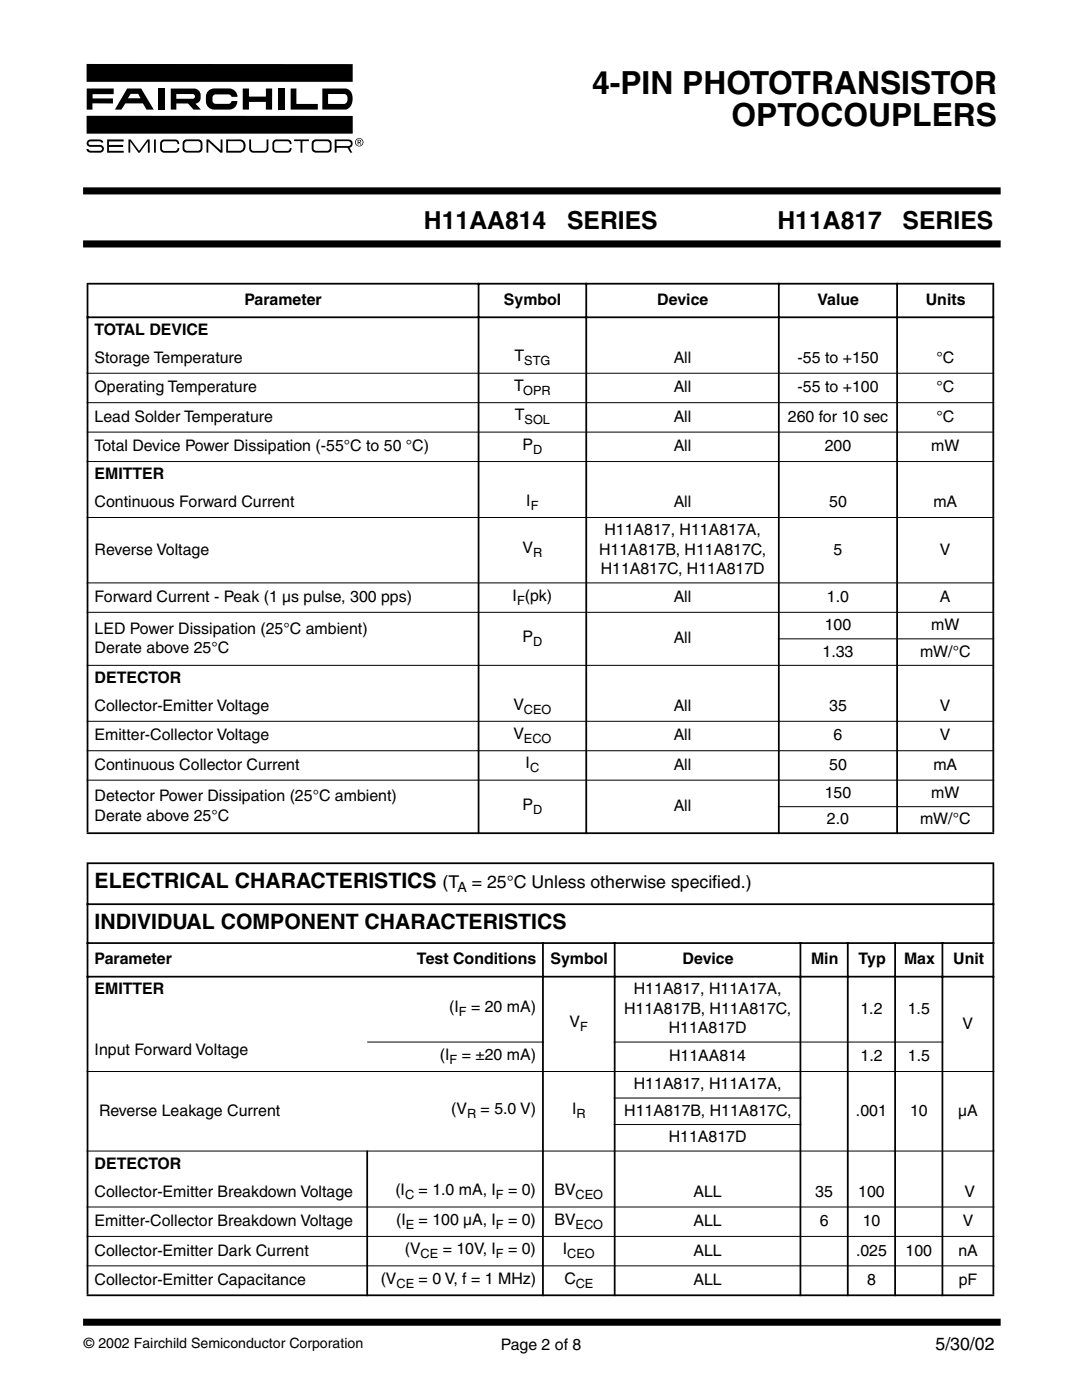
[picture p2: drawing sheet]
<svg xmlns="http://www.w3.org/2000/svg" width="216mm" height="279mm" viewBox="0 0 216 279" stroke-linecap="round" stroke-linejoin="round" font-family="sans-serif">
<defs><g id="words">
<g font-size="6.3">
<text x="118.1" y="18.7">4-PIN PHOTOTRANSISTOR</text>
<text x="146" y="25">OPTOCOUPLERS</text>
</g>
<g font-size="4.9">
<text x="84.6" y="45.6">H11AA814</text>
<text x="113.1" y="45.6">SERIES</text>
<text x="155.1" y="45.6">H11A817</text>
<text x="180.1" y="45.6">SERIES</text>
</g>
<g font-size="4.2">
<text x="18.9" y="177.2">ELECTRICAL CHARACTERISTICS</text>
<text x="18.9" y="185.4">INDIVIDUAL COMPONENT CHARACTERISTICS</text>
</g>
<g font-size="3.5">
<text x="88.3" y="177.2">(T</text>
<text x="94.2" y="177.2">= 25°C Unless otherwise specifed.)</text>
<text x="142.1" y="177.2">i</text>
<text x="186.7" y="269.4">5/30/02</text>
</g>
<g font-size="3.2">
<text x="48.8" y="60.9">Parameter</text>
<text x="100.5" y="60.9">Symbol</text>
<text x="131.2" y="60.9">Device</text>
<text x="163.1" y="60.9">Value</text>
<text x="184.7" y="60.9">Units</text>
<text x="18.9" y="66.9">TOTAL DEVICE</text>
<text x="18.9" y="72.4">Storage Temperature</text>
<text x="102.7" y="72.1">T</text>
<text x="134.4" y="72.4">All</text>
<text x="159.2" y="72.4">-55 to +150</text>
<text x="186.9" y="72.4">°C</text>
<text x="18.9" y="78.3">Operating Temperature</text>
<text x="102.6" y="78">T</text>
<text x="102.7" y="83.9">T</text>
<text x="134.4" y="78.3">All</text>
<text x="159.2" y="78.3">-55 to +100</text>
<text x="186.9" y="78.3">°C</text>
<text x="18.9" y="84.2">Lead Solder Temperature</text>
<text x="104.3" y="89.8">P</text>
<text x="134.4" y="84.2">All</text>
<text x="157.2" y="84.2">260 for 10 sec</text>
<text x="186.9" y="84.2">°C</text>
<text x="18.9" y="95.6">EMITTER</text>
<text x="18.9" y="90.1">Total Device Power Dissipation (-55°C to 50 °C)</text>
<text x="134.4" y="90.1">All</text>
<text x="164.6" y="90.1">200</text>
<text x="185.8" y="90.1">mW</text>
<text x="18.9" y="101.2">Continuous Forward Current</text>
<text x="105" y="100.9">I</text>
<text x="134.4" y="101.2">All</text>
<text x="165.4" y="101.2">50</text>
<text x="186.2" y="101.2">mA</text>
<text x="120.6" y="106.8">H11A817, H11A817A,</text>
<text x="18.9" y="110.7">Reverse Voltage</text>
<text x="104.3" y="110.4">V</text>
<text x="119.5" y="110.7">H11A817B, H11A817C,</text>
<text x="166.3" y="110.7">5</text>
<text x="187.6" y="110.7">V</text>
<text x="102.3" y="119.9">I (pk)</text>
<text x="119.9" y="114.6">H11A817C, H11A817D</text>
<text x="18.9" y="120.1">Forward Current - Peak (1 µs pulse, 300 pps)</text>
<text x="134.4" y="120.1">All</text>
<text x="164.6" y="125.7">100</text>
<text x="165" y="120.1">1.0</text>
<text x="185.8" y="125.7">mW</text>
<text x="187.6" y="120.1">A</text>
<text x="18.9" y="126.4">LED Power Dissipation (25°C ambient)</text>
<text x="18.9" y="130.3">Derate above 25°C</text>
<text x="104.3" y="128.1">P</text>
<text x="134.4" y="128.4">All</text>
<text x="164.1" y="131">1.33</text>
<text x="183.6" y="131">mW/°C</text>
<text x="18.9" y="136.3">DETECTOR</text>
<text x="18.9" y="141.9">Collector-Emitter Voltage</text>
<text x="102.4" y="141.6">V</text>
<text x="134.4" y="141.9">All</text>
<text x="165.4" y="141.9">35</text>
<text x="187.6" y="141.9">V</text>
<text x="18.9" y="147.8">Emitter-Collector Voltage</text>
<text x="102.4" y="147.5">V</text>
<text x="134.4" y="147.8">All</text>
<text x="166.3" y="147.8">6</text>
<text x="187.6" y="147.8">V</text>
<text x="18.9" y="153.6">Continuous Collector Current</text>
<text x="104.9" y="153.4">I</text>
<text x="134.4" y="153.6">All</text>
<text x="165.4" y="153.6">50</text>
<text x="186.2" y="153.6">mA</text>
<text x="18.9" y="159.9">Detector Power Dissipation (25°C ambient)</text>
<text x="104.3" y="161.6">P</text>
<text x="134.4" y="161.9">All</text>
<text x="164.6" y="159.2">150</text>
<text x="185.8" y="159.2">mW</text>
<text x="18.9" y="163.8">Derate above 25°C</text>
<text x="165" y="164.5">2.0</text>
<text x="183.6" y="164.5">mW/°C</text>
<text x="18.9" y="192.4">Parameter</text>
<text x="83.2" y="192.4">Test Conditions</text>
<text x="109.8" y="192.4">Symbol</text>
<text x="136.2" y="192.4">Device</text>
<text x="161.8" y="192.4">Min</text>
<text x="171.3" y="192.4">Typ</text>
<text x="180.4" y="192.4">Max</text>
<text x="190.2" y="192.4">Unit</text>
<text x="18.9" y="198.4">EMITTER</text>
<text x="89.6" y="202">(I</text>
<text x="94" y="202">= 20 mA)</text>
<text x="124.5" y="202.3">H11A817B, H11A817C,</text>
<text x="126.5" y="198.4">H11A817, H11A17A,</text>
<text x="171.7" y="202.3">1.2</text>
<text x="181.1" y="202.3">1.5</text>
<text x="113.7" y="205">V</text>
<text x="133.4" y="206.2">H11A817D</text>
<text x="192.1" y="205.3">V</text>
<text x="18.9" y="210.6">Input Forward Voltage</text>
<text x="87.8" y="211.5">(I</text>
<text x="92.1" y="211.5">= ±20 mA)</text>
<text x="133.5" y="211.8">H11AA814</text>
<text x="171.7" y="211.8">1.2</text>
<text x="181.2" y="211.8">1.5</text>
<text x="126.5" y="217.4">H11A817, H11A17A,</text>
<text x="19.8" y="222.7">Reverse Leakage Current</text>
<text x="90" y="222.4">(V</text>
<text x="95.9" y="222.4">= 5.0 V)</text>
<text x="114.2" y="222.4">I</text>
<text x="124.6" y="222.7">H11A817B, H11A817C,</text>
<text x="133.4" y="228">H11A817D</text>
<text x="170.8" y="222.7">.001</text>
<text x="181.6" y="222.7">10</text>
<text x="191.2" y="222.7">µA</text>
<text x="18.9" y="233.2">DETECTOR</text>
<text x="18.9" y="238.8">Collector-Emitter Breakdown Voltage</text>
<text x="78.9" y="238.5">(I</text>
<text x="83.5" y="238.5">= 1.0 mA, I</text>
<text x="101.4" y="238.5">= 0)</text>
<text x="110.6" y="238.5">BV</text>
<text x="138.4" y="238.8">ALL</text>
<text x="162.7" y="238.8">35</text>
<text x="171.3" y="238.8">100</text>
<text x="192.5" y="238.8">V</text>
<text x="18.9" y="244.7">Emitter-Collector Breakdown Voltage</text>
<text x="79" y="244.4">(I</text>
<text x="83.5" y="244.4">= 100 µA, I</text>
<text x="101.4" y="244.4">= 0)</text>
<text x="110.6" y="244.4">BV</text>
<text x="138.4" y="244.7">ALL</text>
<text x="163.6" y="244.7">6</text>
<text x="172.1" y="244.7">10</text>
<text x="192.1" y="244.7">V</text>
<text x="18.9" y="250.6">Collector-Emitter Dark Current</text>
<text x="80.8" y="250.3">(V</text>
<text x="88.3" y="250.3">= 10V, I</text>
<text x="101.4" y="250.3">= 0)</text>
<text x="112.3" y="250.3">I</text>
<text x="138.4" y="250.6">ALL</text>
<text x="170.8" y="250.6">.025</text>
<text x="180.7" y="250.6">100</text>
<text x="191.2" y="250.6">nA</text>
<text x="18.9" y="256.4">Collector-Emitter Capacitance</text>
<text x="76" y="256.2">(V</text>
<text x="83.5" y="256.2">= 0 V, f = 1 MHz)</text>
<text x="112.6" y="256.2">C</text>
<text x="138.4" y="256.4">ALL</text>
<text x="173" y="256.4">8</text>
<text x="191.3" y="256.4">pF</text>
<text x="99.9" y="269.3">Page 2 of 8</text>
</g>
<g font-size="2.8">
<text x="91.3" y="178.1">A</text>
<text x="16.8" y="268.9">© 2002 Fairchild Semiconductor Corporation</text>
</g>
<g font-size="2.5">
<text x="104.6" y="72.9">STG</text>
<text x="104.4" y="78.8">OPR</text>
<text x="104.7" y="84.7">SOL</text>
<text x="106.4" y="90.6">D</text>
<text x="105.9" y="101.7">F</text>
<text x="106.4" y="111.2">R</text>
<text x="103.2" y="120.7">F</text>
<text x="106.4" y="128.9">D</text>
<text x="104.5" y="142.4">CEO</text>
<text x="104.5" y="148.3">ECO</text>
<text x="105.8" y="154.1">C</text>
<text x="106.4" y="162.4">D</text>
<text x="91.6" y="202.8">F</text>
<text x="115.8" y="205.8">F</text>
<text x="89.7" y="212.3">F</text>
<text x="93.2" y="223.2">R</text>
<text x="115" y="223.2">R</text>
<text x="80.8" y="239.3">C</text>
<text x="98.9" y="239.3">F</text>
<text x="114.9" y="239.3">CEO</text>
<text x="81" y="245.2">E</text>
<text x="98.9" y="245.2">F</text>
<text x="114.9" y="245.2">ECO</text>
<text x="83.9" y="251.1">CE</text>
<text x="98.9" y="251.1">F</text>
<text x="113.2" y="251.1">CEO</text>
<text x="79.1" y="257">CE</text>
<text x="114.9" y="257">CE</text>
</g>
</g></defs>
<path d="M17.3 263.9h181.7" fill="none" stroke="#000" stroke-width="1.4"/>
<path d="M17.1 12.6h55.4v18h-55.4z" fill="#fff"/>
<g fill="#000">
<path d="M41.6 18.1l.7-.4h.4h3a1.68 1.68 0 0 1 1.7 1.6h-1.2l-.4-.4-.2-.1h-2.5a.65 .65 0 0 0-.7 .7v.6a.65 .65 0 0 0 .7 .6h2.5a.65 .65 0 0 0 .6-.5h1.2a1.61 1.61 0 0 1-1.7 1.7h-3a1.63 1.63 0 0 1-1.6-1.7 2.3 2.3 0 0 1 .5-2.1zM48.4 17.7h1.3v1.6h3.4v-1.6h1.2v4.2h-1.2v-1.6h-3.4v1.6h-1.3zM58 17.7h1.1v3h4.3v1.2h-5.4zM17.3 12.8h53.1v3.5h-53.1zM17.5 28.1l.6-.3h1.7a.7 .7 0 0 1 .8 .7h-.4l-.1-.2-.4-.1h-1.6l-.4 .2v.2l.1 .3h.3h1.9a.77 .77 0 0 1 .7 .8 .77 .77 0 0 1-.8 .8h-1.8a.78 .78 0 0 1-.9-.8h.5l.1 .3 .3 .1h1.9a.4 .4 0 0 0 .4-.4 .4 .4 0 0 0-.4-.4h-1.9a.71 .71 0 0 1-.8-.4 .71 .71 0 0 1 .2-.8zM17.3 17.7h5.4v1.1h-4.2v.9h4v1l-4.1-.1v1.3h-1.1zM21.4 27.8h3.3v.4h-3v.7h2.9v.4h-2.9v.8h3v.4h-3.3zM25.6 27.8h.5l1.7 2.3 1.6-2.3h.5v2.7h-.4v-2.3l-1.6 2.3h-.3l-1.6-2.3v2.3h-.4zM31.6 17.7h1.2v4.2h-1.2zM32.2 28.1l.6-.3h2.2a.81 .81 0 0 1 .8 1h-.4l-.1-.4-.4-.2h-2.1l-.4 .2-.1 1.2 .1 .3 .4 .2h2.1l.4-.2 .1-.3h.4a.81 .81 0 0 1-.8 .9h-2.2a.8 .8 0 0 1-.8-.8v-1.1zM41.2 27.8h.5l2.3 2.2v-2.2h.4v2.7h-.4l-2.4-2.3v2.3h-.4zM49.7 27.8h.4v1.8l.2 .4 2.7 .1 .2-.5v-1.8h.4v1.8a.81 .81 0 0 1-.8 .9h-2.3a.8 .8 0 0 1-.8-.8z"/>
<path d="M55.6 17.7h1.2v4.2h-1.2zM54.6 28.1l.6-.3h2.2a.81 .81 0 0 1 .8 1h-.4l-.1-.4-.4-.2h-2.1l-.4 .2-.1 1.2 .3 .5h.2h2.1l.5-.2v-.3h.4a.81 .81 0 0 1-.8 .9h-2.2a.8 .8 0 0 1-.8-.8v-1.1zM58.7 27.8h3v.4h-1.4v2.3h-.3v-2.3h-1.3zM17.3 23.1h53.1v3.6h-53.1z"/>
<path d="M25.4 17.7l-2.5 4.2h1.3l.8-1.3h3.5l.7 1.3h1.5l-2.5-4.2zM26.1 18.7h1.5l.4 .9h-2.5z"/>
<path d="M64.3 17.7v4.2l4.9-.1a2.41 2.41 0 0 0 .3-4l-.5-.1zM65.5 18.8h3.4a1.14 1.14 0 0 1-.2 1.9h-3.2z"/>
<path d="M34.1 17.7v4.2h1.1v-1.2h2.3l1.1 1.2h1.5l-1.1-1.2a1.56 1.56 0 0 0 1.1-1.6 1.56 1.56 0 0 0-1.3-1.4zM35.2 18.8h3.2a.47 .47 0 0 1 .5 .4 .47 .47 0 0 1-.5 .5h-3.2z"/>
<path d="M36.7 28.1a2.11 2.11 0 0 0 0 2.1l.5 .3h2.4a.8 .8 0 0 0 .8-.8v-1.1a.8 .8 0 0 0-.8-.8h-2.4zM36.9 28.5l.5-.3 2.4 .1a1.42 1.42 0 0 1 .2 1.5l-.5 .3-2.4-.1a1.42 1.42 0 0 1-.2-1.5z"/>
<path d="M45.1 27.8v2.7h2.8a1.33 1.33 0 0 0 1.1-1.6 1.33 1.33 0 0 0-1.5-1.1zM45.5 28.2h2.4a1.01 1.01 0 0 1 .7 .9 1.01 1.01 0 0 1-.7 1h-2.4z"/>
<path d="M62.4 28.1a2.11 2.11 0 0 0 0 2.1l.6 .3h2.4a.8 .8 0 0 0 .8-.8v-1.1a.8 .8 0 0 0-.8-.8h-2.4zM62.6 28.5l.5-.3 2.4 .1a1.42 1.42 0 0 1 .2 1.5l-.5 .3-2.4-.1a1.42 1.42 0 0 1-.2-1.5z"/>
<path d="M66.8 27.8v2.7h.4v-1h2.1l.6 1h.4l-.6-1a.86 .86 0 0 0 .6-1 .86 .86 0 0 0-1-.7zM67.2 28.2h2.1a.51 .51 0 0 1 .7 .4 .51 .51 0 0 1-.6 .5h-2.2z"/>
<path d="M71 28.4a.7 .7 0 0 1 1.4 0 .7 .7 0 0 1-1.4 0zM70.8 28.4a.85 .85 0 0 0 1.7 0 .85 .85 0 0 0-1.7 0zM71.4 27.9v1h.1v-.4l.6 .4-.3-.5 .2-.1v-.3zM71.5 28l.4 .1-.1 .2h-.3z"/>
</g>
<path d="M30.9 27.8v2.7" fill="none" stroke="#000" stroke-width=".36"/>
<path d="M17.3 38.1h181.7M17.3 48.7h181.7" fill="none" stroke="#000" stroke-width="1.4"/>
<g fill="none" stroke="#000" stroke-width=".35">
<path d="M17.3 56.6h181.1M17.5 56.8v109.3M95.5 56.4v110.1M117 56.4v110.1M155.4 56.4v110.1M179 56.4v110.1M198.2 56.8v109.3M17.3 63.3h181.1M17.3 166.3h181.1M17.3 172.3h181.1M17.5 172.5v85.8M198.2 172.5v85.8"/>
<path d="M17.3 180.5h181.1M17.3 188.2h181.1M17.3 194.9h181.1M108.3 188v70.7M122.7 188v70.7M159.7 188v70.7M169.2 188v70.7M178.6 188v70.7M188.1 188v70.7M73.3 229.6v29.1M17.3 258.5h181.1"/>
</g>
<g fill="none" stroke="#000" stroke-width=".2">
<path d="M17.3 74.5h181.1M17.3 80.4h181.1M17.3 86.2h181.1M17.3 92.1h181.1M17.3 103.3h181.1M17.3 116.3h181.1M17.3 122.2h181.1M17.3 132.8h181.1M155.2 127.5h43.2M17.3 144h181.1M17.3 149.8h181.1M17.3 155.7h181.1"/>
<path d="M155.2 161h43.2M17.3 213.8h181.1M73.3 208h35.2M122.5 208h65.7M122.5 219.1h37.4M17.3 229.7h181.1M122.5 224.4h37.4M17.3 240.9h181.1M17.3 246.8h181.1M17.3 252.6h181.1"/>
</g>
<use href="#words"/>
</svg>
